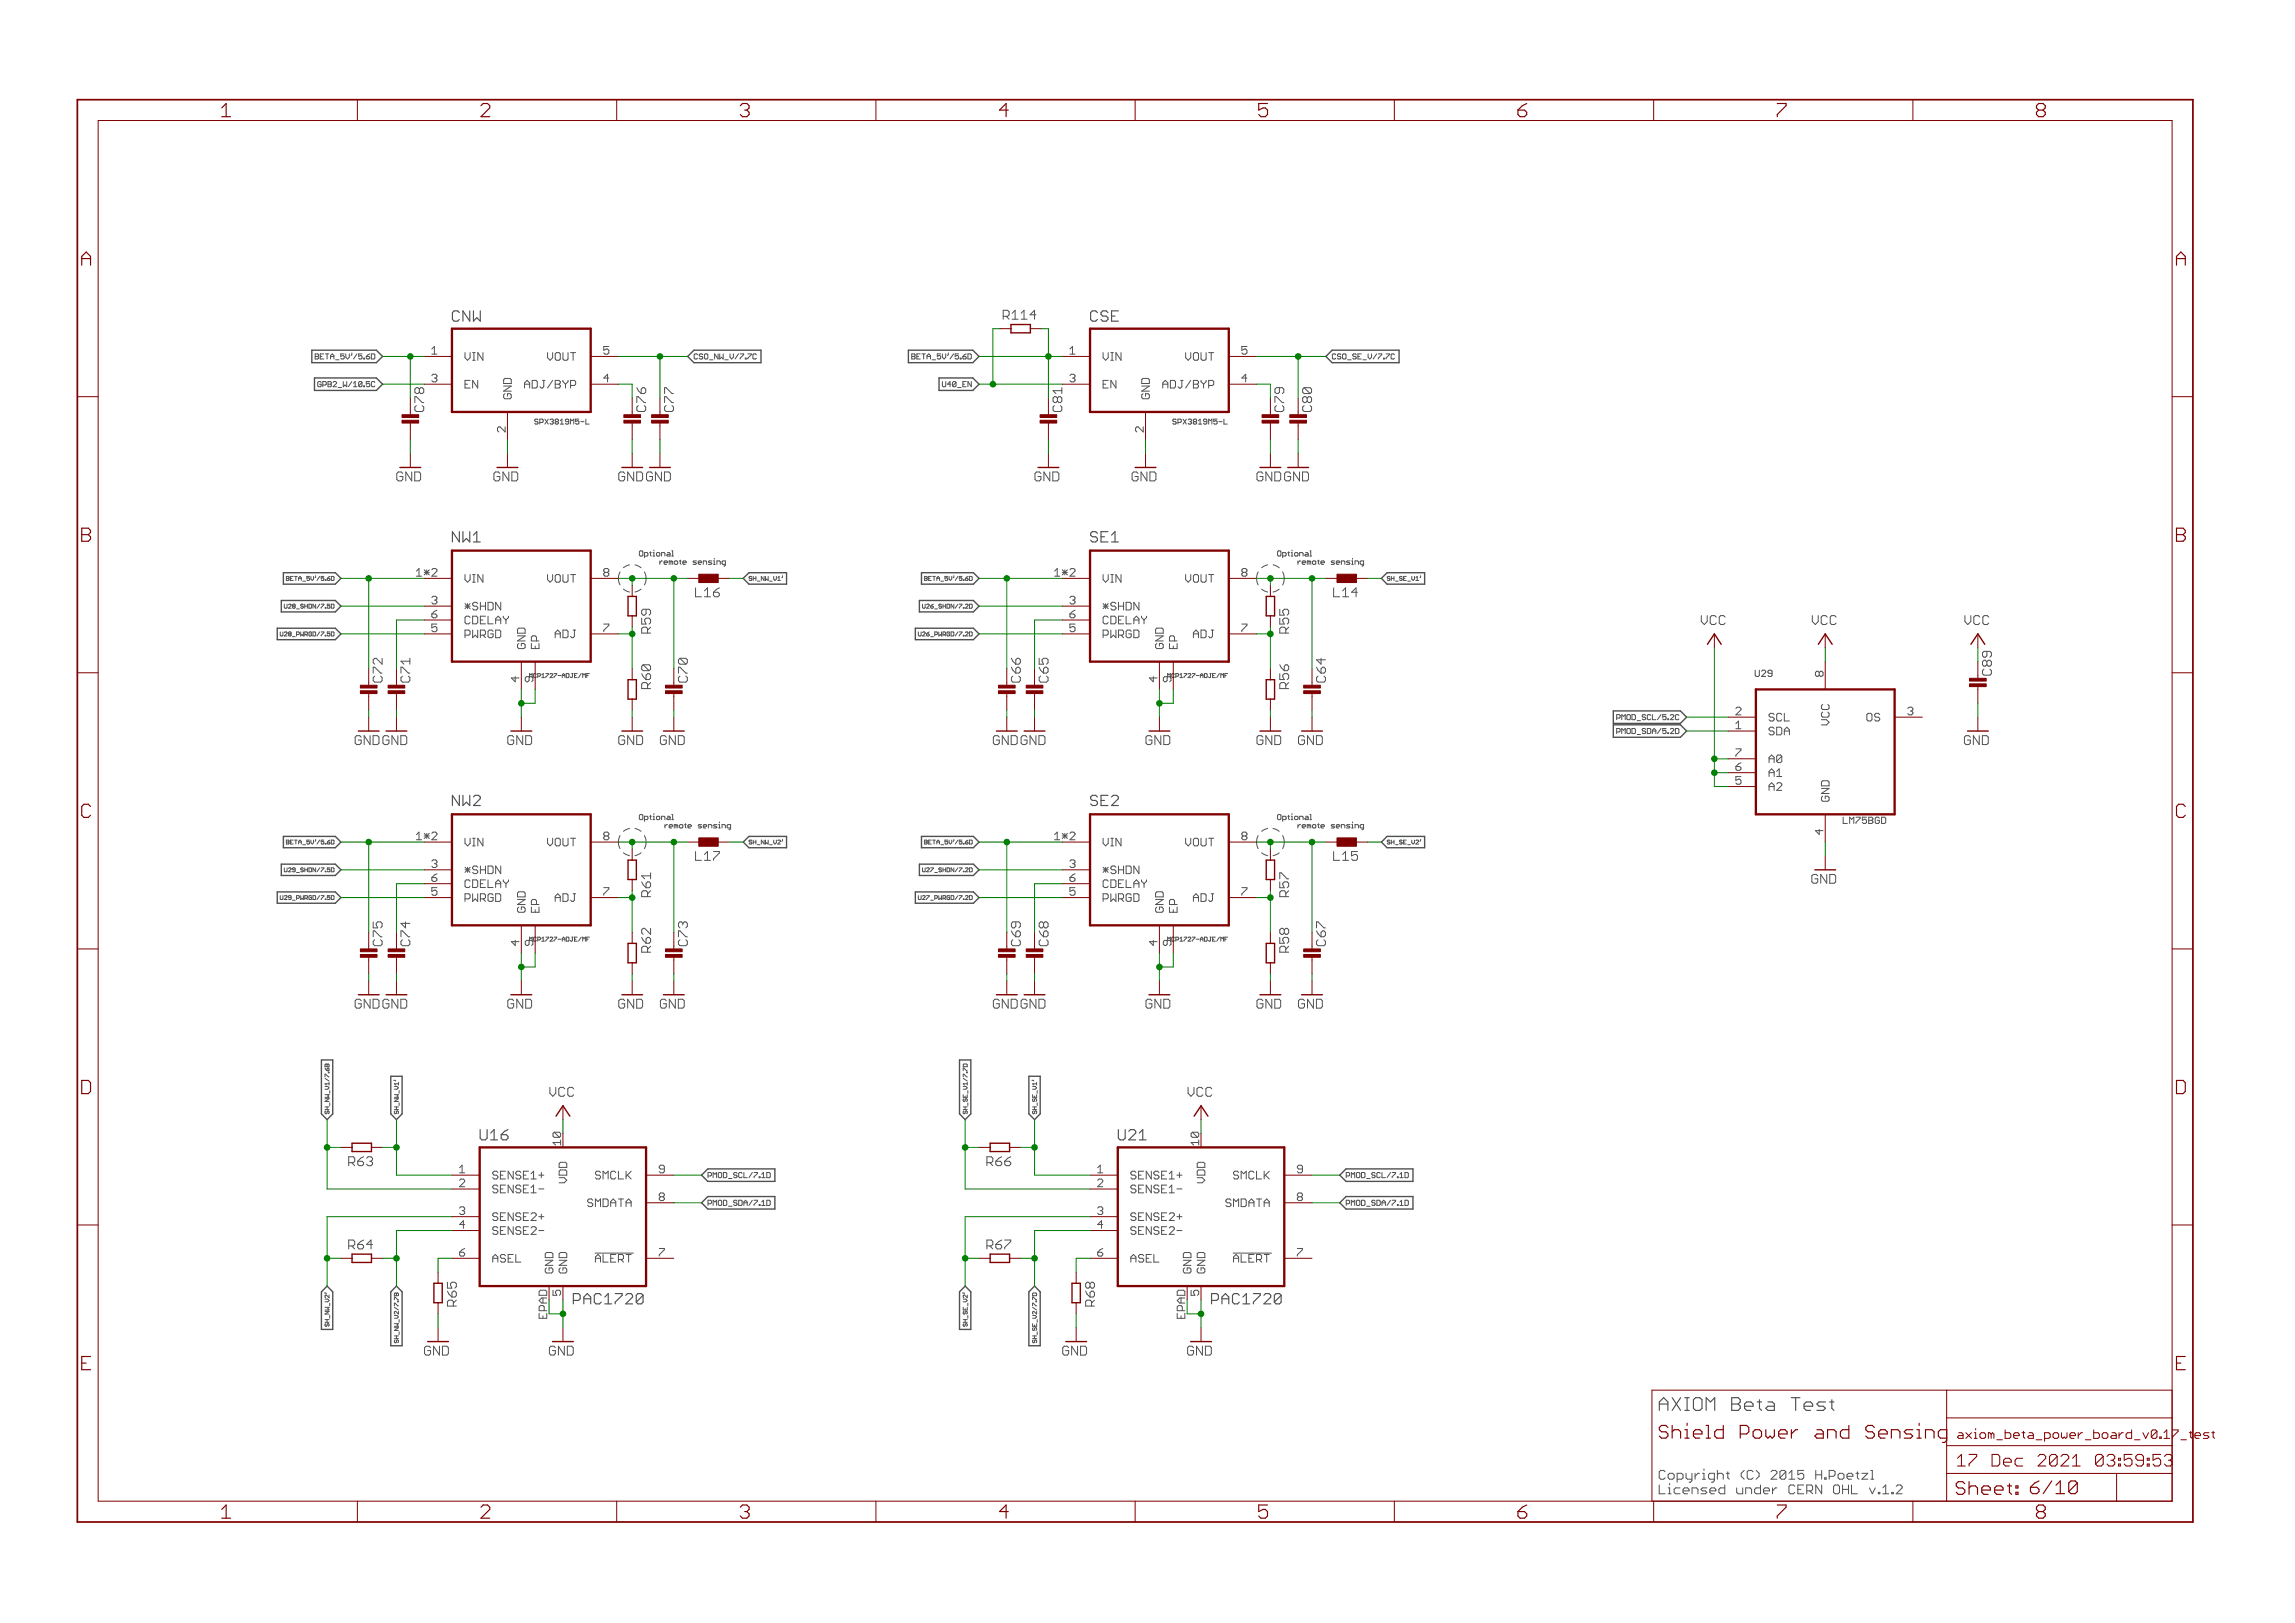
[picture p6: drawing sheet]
<svg xmlns="http://www.w3.org/2000/svg" width="420mm" height="297mm" viewBox="0 0 420 297" stroke-linecap="round" stroke-linejoin="round" font-family="sans-serif">
<defs><g id="words">
<g font-size="3.7" fill="#800000">
<text x="42" y="21.4">1</text>
<text x="89.5" y="21.4">2</text>
<text x="137" y="21.4">3</text>
<text x="184.4" y="21.4">4</text>
<text x="231.9" y="21.4">5</text>
<text x="279.3" y="21.4">6</text>
<text x="326.8" y="21.4">7</text>
<text x="374.3" y="21.4">8</text>
<text x="16.3" y="48.6">A</text>
<text x="399.8" y="48.6">A</text>
<text x="16.3" y="99.2">B</text>
<text x="399.8" y="99.2">B</text>
<text x="16.3" y="149.7">C</text>
<text x="399.8" y="149.7">C</text>
<text x="16.1" y="200.2">D</text>
<text x="399.6" y="200.2">D</text>
<text x="42" y="277.9">1</text>
<text x="89.5" y="277.9">2</text>
<text x="137" y="277.9">3</text>
<text x="184.4" y="277.9">4</text>
<text x="231.9" y="277.9">5</text>
<text x="279.3" y="277.9">6</text>
<text x="326.8" y="277.9">7</text>
<text x="374.3" y="277.9">8</text>
</g>
<text font-size="3.6" fill="#505050" x="305.2" y="258.2">AXIOM Beta Test</text>
<g font-size="3.6" fill="#800000">
<text x="305.2" y="263.3">Shield Power and Sensing</text>
<text x="359.5" y="273.6">Sheet: 6/10</text>
</g>
<g font-size="3.2" fill="#800000">
<text x="359.8" y="268.4">17 Dec 2021</text>
<text x="381.4" y="268.4">03:59:54</text>
</g>
<g font-size="2.9" fill="#505050">
<text x="84.2" y="58.9">CNW</text>
<text x="201.1" y="58.9">CSE</text>
<text x="84.2" y="99.3">NW1</text>
<text x="201.1" y="99.3">SE1</text>
<text x="84.2" y="147.5">NW2</text>
<text x="201.1" y="147.5">SE2</text>
<text x="89.3" y="208.7">U16</text>
<text x="206.1" y="208.7">U21</text>
<text x="106.5" y="238.7">PAC1720</text>
<text x="223.3" y="238.7">PAC1720</text>
</g>
<g font-size="2.5" fill="#505050">
<text x="185.1" y="58.5">R114</text>
<text x="79.2" y="75.4" transform="rotate(-90 79.2 75.4)">C78</text>
<text x="119.8" y="75.4" transform="rotate(-90 119.8 75.4)">C76</text>
<text x="124.9" y="75.4" transform="rotate(-90 124.9 75.4)">C77</text>
<text x="196" y="75.4" transform="rotate(-90 196 75.4)">C81</text>
<text x="236.6" y="75.4" transform="rotate(-90 236.6 75.4)">C79</text>
<text x="241.7" y="75.4" transform="rotate(-90 241.7 75.4)">C80</text>
<text x="74.1" y="88.1">GND</text>
<text x="91.9" y="88.1">GND</text>
<text x="190.9" y="88.1">GND</text>
<text x="208.7" y="88.1">GND</text>
<text x="128.9" y="109.3">L16</text>
<text x="245.8" y="109.3">L14</text>
<text x="120.7" y="115.9" transform="rotate(-90 120.7 115.9)">R59</text>
<text x="237.5" y="115.9" transform="rotate(-90 237.5 115.9)">R55</text>
<text x="312.8" y="114.4">VCC</text>
<text x="333.1" y="114.4">VCC</text>
<text x="361" y="114.4">VCC</text>
<text x="71.5" y="124.9" transform="rotate(-90 71.5 124.9)">C72</text>
<text x="76.6" y="124.9" transform="rotate(-90 76.6 124.9)">C71</text>
<text x="127.4" y="124.9" transform="rotate(-90 127.4 124.9)">C70</text>
<text x="188.4" y="124.9" transform="rotate(-90 188.4 124.9)">C66</text>
<text x="193.4" y="124.9" transform="rotate(-90 193.4 124.9)">C65</text>
<text x="244.2" y="124.9" transform="rotate(-90 244.2 124.9)">C64</text>
<text x="366.1" y="123.6" transform="rotate(-90 366.1 123.6)">C89</text>
<text x="120.7" y="126.1" transform="rotate(-90 120.7 126.1)">R60</text>
<text x="237.5" y="126.1" transform="rotate(-90 237.5 126.1)">R56</text>
<text x="94.4" y="136.3">GND</text>
<text x="114.7" y="136.3">GND</text>
<text x="122.3" y="136.3">GND</text>
<text x="211.2" y="136.3">GND</text>
<text x="231.5" y="136.3">GND</text>
<text x="239.2" y="136.3">GND</text>
<text x="361.1" y="136.3">GND</text>
<text x="128.9" y="157.5">L17</text>
<text x="245.8" y="157.5">L15</text>
<text x="333.1" y="161.7">GND</text>
<text x="120.7" y="164.2" transform="rotate(-90 120.7 164.2)">R61</text>
<text x="237.5" y="164.2" transform="rotate(-90 237.5 164.2)">R57</text>
<text x="71.5" y="173.2" transform="rotate(-90 71.5 173.2)">C75</text>
<text x="76.6" y="173.2" transform="rotate(-90 76.6 173.2)">C74</text>
<text x="127.4" y="173.2" transform="rotate(-90 127.4 173.2)">C73</text>
<text x="188.4" y="173.2" transform="rotate(-90 188.4 173.2)">C69</text>
<text x="193.4" y="173.2" transform="rotate(-90 193.4 173.2)">C68</text>
<text x="244.2" y="173.2" transform="rotate(-90 244.2 173.2)">C67</text>
<text x="120.7" y="174.3" transform="rotate(-90 120.7 174.3)">R62</text>
<text x="237.5" y="174.3" transform="rotate(-90 237.5 174.3)">R58</text>
<text x="94.4" y="184.6">GND</text>
<text x="114.7" y="184.6">GND</text>
<text x="122.3" y="184.6">GND</text>
<text x="211.2" y="184.6">GND</text>
<text x="231.5" y="184.6">GND</text>
<text x="239.2" y="184.6">GND</text>
<text x="102" y="200.7">VCC</text>
<text x="218.8" y="200.7">VCC</text>
<text x="65.3" y="213.4">R63</text>
<text x="182.1" y="213.4">R66</text>
<text x="65.3" y="228.7">R64</text>
<text x="182.1" y="228.7">R67</text>
<text x="85.1" y="239.1" transform="rotate(-90 85.1 239.1)">R65</text>
<text x="202" y="239.1" transform="rotate(-90 202 239.1)">R68</text>
<text x="79.2" y="248.1">GND</text>
<text x="102" y="248.1">GND</text>
<text x="196" y="248.1">GND</text>
<text x="218.8" y="248.1">GND</text>
<text x="305.2" y="270.8">Copyright (C) 2015 H.Poetzl</text>
<text x="305.2" y="273.5">Licensed under CERN OHL v.1.2</text>
</g>
<g font-size="2.5" fill="#800000">
<text x="114.7" y="88.1">GNDGND</text>
<text x="231.5" y="88.1">GNDGND</text>
<text x="66.5" y="136.3">GNDGND</text>
<text x="183.3" y="136.3">GNDGND</text>
<text x="66.5" y="184.6">GNDGND</text>
<text x="183.3" y="184.6">GNDGND</text>
</g>
<g font-size="2.3" fill="#800000">
<text x="359.8" y="263.3">axiom_beta_power_board_v0.17</text>
<text x="397.8" y="263.3">_test</text>
</g>
<g font-size="2.1" fill="#505050">
<text x="86.6" y="66">VIN</text>
<text x="101.3" y="66">VOUT</text>
<text x="203.4" y="66">VIN</text>
<text x="218.1" y="66">VOUT</text>
<text x="80.5" y="70">3</text>
<text x="86.6" y="71.1">EN</text>
<text x="98.8" y="71.1">ADJ/BYP</text>
<text x="197.4" y="70">3</text>
<text x="203.4" y="71.1">EN</text>
<text x="215.6" y="71.1">ADJ/BYP</text>
<text x="95.2" y="73.1" transform="rotate(-90 95.2 73.1)">GND</text>
<text x="212" y="73.1" transform="rotate(-90 212 73.1)">GND</text>
<text x="94" y="79.1" transform="rotate(-90 94 79.1)">2</text>
<text x="210.9" y="79.1" transform="rotate(-90 210.9 79.1)">2</text>
<text x="78.1" y="105.5">1*2</text>
<text x="86.6" y="106.6">VIN</text>
<text x="101.3" y="106.6">VOUT</text>
<text x="112" y="105.5">8</text>
<text x="194.9" y="105.5">1*2</text>
<text x="203.4" y="106.6">VIN</text>
<text x="218.1" y="106.6">VOUT</text>
<text x="228.8" y="105.5">8</text>
<text x="80.5" y="110.6">3</text>
<text x="80.5" y="113.1">6</text>
<text x="86.6" y="111.7">*SHDN</text>
<text x="197.4" y="110.6">3</text>
<text x="197.4" y="113.1">6</text>
<text x="203.4" y="111.7">*SHDN</text>
<text x="86.6" y="116.8">PWRGD</text>
<text x="86.6" y="114.2">CDELAY</text>
<text x="97.7" y="118.8" transform="rotate(-90 97.7 118.8)">GND</text>
<text x="100.2" y="118.8" transform="rotate(-90 100.2 118.8)">EP</text>
<text x="103.5" y="116.8">ADJ</text>
<text x="203.4" y="116.8">PWRGD</text>
<text x="203.4" y="114.2">CDELAY</text>
<text x="214.5" y="118.8" transform="rotate(-90 214.5 118.8)">GND</text>
<text x="217.1" y="118.8" transform="rotate(-90 217.1 118.8)">EP</text>
<text x="220.4" y="116.8">ADJ</text>
<text x="96.6" y="124.8" transform="rotate(-90 96.6 124.8)">4</text>
<text x="99.1" y="124.8" transform="rotate(-90 99.1 124.8)">9</text>
<text x="213.4" y="124.8" transform="rotate(-90 213.4 124.8)">4</text>
<text x="215.9" y="124.8" transform="rotate(-90 215.9 124.8)">9</text>
<text x="335.3" y="123.8" transform="rotate(-90 335.3 123.8)">8</text>
<text x="319.3" y="130.9">2</text>
<text x="350.7" y="130.9">3</text>
<text x="325.3" y="132">SCL</text>
<text x="325.3" y="134.6">SDA</text>
<text x="336.4" y="133" transform="rotate(-90 336.4 133)">VCC</text>
<text x="343" y="132">OS</text>
<text x="325.3" y="139.6">A0</text>
<text x="325.3" y="142.2">A1</text>
<text x="325.3" y="144.7">A2</text>
<text x="336.4" y="146.7" transform="rotate(-90 336.4 146.7)">GND</text>
<text x="78.1" y="153.8">1*2</text>
<text x="86.6" y="154.9">VIN</text>
<text x="101.3" y="154.9">VOUT</text>
<text x="112" y="153.8">8</text>
<text x="194.9" y="153.8">1*2</text>
<text x="203.4" y="154.9">VIN</text>
<text x="218.1" y="154.9">VOUT</text>
<text x="228.8" y="153.8">8</text>
<text x="335.3" y="152.7" transform="rotate(-90 335.3 152.7)">4</text>
<text x="86.6" y="160">*SHDN</text>
<text x="203.4" y="160">*SHDN</text>
<text x="86.6" y="165">PWRGD</text>
<text x="86.6" y="162.5">CDELAY</text>
<text x="97.7" y="167" transform="rotate(-90 97.7 167)">GND</text>
<text x="100.2" y="167" transform="rotate(-90 100.2 167)">EP</text>
<text x="103.5" y="165">ADJ</text>
<text x="203.4" y="165">PWRGD</text>
<text x="203.4" y="162.5">CDELAY</text>
<text x="214.5" y="167" transform="rotate(-90 214.5 167)">GND</text>
<text x="217.1" y="167" transform="rotate(-90 217.1 167)">EP</text>
<text x="220.4" y="165">ADJ</text>
<text x="96.6" y="173" transform="rotate(-90 96.6 173)">4</text>
<text x="99.1" y="173" transform="rotate(-90 99.1 173)">9</text>
<text x="213.4" y="173" transform="rotate(-90 213.4 173)">4</text>
<text x="215.9" y="173" transform="rotate(-90 215.9 173)">9</text>
<text x="91.7" y="215.8">SENSE1+</text>
<text x="110.2" y="215.8">SMCLK</text>
<text x="208.5" y="215.8">SENSE1+</text>
<text x="227" y="215.8">SMCLK</text>
<text x="91.7" y="218.4">SENSE1-</text>
<text x="105.3" y="217.1" transform="rotate(-90 105.3 217.1)">VDD</text>
<text x="108.4" y="220.9">SMDATA</text>
<text x="208.5" y="218.4">SENSE1-</text>
<text x="222.1" y="217.1" transform="rotate(-90 222.1 217.1)">VDD</text>
<text x="225.2" y="220.9">SMDATA</text>
<text x="91.7" y="223.4">SENSE2+</text>
<text x="91.7" y="226">SENSE2-</text>
<text x="208.5" y="223.4">SENSE2+</text>
<text x="208.5" y="226">SENSE2-</text>
<text x="85.6" y="229.9">6</text>
<text x="91.7" y="231.1">ASEL</text>
<text x="102.8" y="233" transform="rotate(-90 102.8 233)">GND</text>
<text x="105.3" y="233" transform="rotate(-90 105.3 233)">GND</text>
<text x="110.7" y="231.1">ALERT</text>
<text x="122.1" y="229.9">7</text>
<text x="202.5" y="229.9">6</text>
<text x="208.5" y="231.1">ASEL</text>
<text x="219.6" y="233" transform="rotate(-90 219.6 233)">GND</text>
<text x="222.1" y="233" transform="rotate(-90 222.1 233)">GND</text>
<text x="227.5" y="231.1">ALERT</text>
<text x="239" y="229.9">7</text>
<text x="104.2" y="237.1" transform="rotate(-90 104.2 237.1)">5</text>
<text x="221" y="237.1" transform="rotate(-90 221 237.1)">5</text>
<text x="101.7" y="241.5" transform="rotate(-90 101.7 241.5)">E</text>
<text x="218.5" y="241.5" transform="rotate(-90 218.5 241.5)">E</text>
</g>
<g font-size="2.1" fill="#800000">
<text x="104.2" y="209.6" transform="rotate(-90 104.2 209.6)">10</text>
<text x="221" y="209.6" transform="rotate(-90 221 209.6)">10</text>
</g>
<g font-size="2.1" fill="#008000">
<text x="101.7" y="240.1" transform="rotate(-90 101.7 240.1)">PAD</text>
<text x="218.5" y="240.1" transform="rotate(-90 218.5 240.1)">PAD</text>
</g>
<g font-size="1.8" fill="#505050">
<text x="322.8" y="123.9">U29</text>
<text x="338.3" y="150.8">LM75BGD</text>
</g>
<g font-size="1.4" fill="#505050">
<text x="59.9" y="65.7">BETA_5V'/5.6D</text>
<text x="128.6" y="65.7">CSO_NW_V/7.7C</text>
<text x="169.1" y="65.7">BETA_5V'/5.6D</text>
<text x="245.4" y="65.7">CSO_SE_V/7.7C</text>
<text x="59.8" y="70.8">GPB2_W/10.5C</text>
<text x="174.1" y="70.8">U40_EN</text>
<text x="99.8" y="77.7">SPX3819M5-L</text>
<text x="216.7" y="77.7">SPX3819M5-L</text>
<text x="118.5" y="101.8">Optional</text>
<text x="235.3" y="101.8">Optional</text>
<text x="120.3" y="103.3">remote sensing</text>
<text x="237.1" y="103.3">remote sensing</text>
<text x="297.7" y="131.8">PMOD_SCL/5.2C</text>
<text x="297.3" y="134.3">PMOD_SDA/5.2D</text>
<text x="118.5" y="150.1">Optional</text>
<text x="120.7" y="151.6">remote sensing</text>
<text x="235.3" y="150.1">Optional</text>
<text x="237.1" y="151.6">remote sensing</text>
<text x="131.1" y="215.6">PMOD_SCL/7.1D</text>
<text x="247.9" y="215.6">PMOD_SCL/7.1D</text>
<text x="131.1" y="220.7">PMOD_SDA/7.1D</text>
<text x="247.9" y="220.7">PMOD_SDA/7.1D</text>
</g>
<g font-size="1.1" fill="#505050">
<text x="54.4" y="106.3">BETA_5V'/5.6D</text>
<text x="138.6" y="106.3">SH_NW_V</text>
<text x="171.3" y="106.3">BETA_5V'/5.6D</text>
<text x="255.4" y="106.3">SH_SE_V1</text>
<text x="53.6" y="111.3">U28_SHDN/7.5D</text>
<text x="170.5" y="111.3">U26_SHDN/7.2D</text>
<text x="52.5" y="116.4">U28_PWRGD/7.5D</text>
<text x="169.4" y="116.4">U26_PWRGD/7.2D</text>
<text x="99.1" y="124">MCP1727-ADJE/MF</text>
<text x="215.9" y="124">MCP1727-ADJE/MF</text>
<text x="54.4" y="154.5">BETA_5V'/5.6D</text>
<text x="138.6" y="154.5">SH_NW_V</text>
<text x="171.3" y="154.5">BETA_5V'/5.6D</text>
<text x="255.4" y="154.5">SH_SE_V2</text>
<text x="53.6" y="159.6">U29_SHDN/7.5D</text>
<text x="170.5" y="159.6">U27_SHDN/7.2D</text>
<text x="52.5" y="164.7">U29_PWRGD/7.5D</text>
<text x="169.4" y="164.7">U27_PWRGD/7.2D</text>
<text x="99.1" y="172.3">MCP1727-ADJE/MF</text>
<text x="215.9" y="172.3">MCP1727-ADJE/MF</text>
</g>
</g></defs>
<g fill="none" stroke="#505050" stroke-width=".18">
<path d="M184.2 57.9l.5 .5M184.7 57.1l-.2-.3h-.8v1.6M184.7 57.6l-.2 .3h-.8M57.7 64.8h.5l.1 .1-.1 .3 .1 .4-.1 .1h-.5zM57.7 65.2h.5M58.6 65.2h.3M58.8 70l-.1-.2h-.4l-.1 .2v.6l.1 .2h.4l.1-.2v-.3h-.3M59.1 70.5h.5M59.3 64.8h-.7v.9h.7M59.6 69.8h-.5v1M75.9 73.7v-1.1h.3l1.1 1.1M76.2 74.2l-.3 .3v.5l.3 .3h1.1"/>
<path d="M76.5 71h-.3l-.3 .2v.6l.3 .2h.3M79.1 63.9l.4-.5v1.4M79.1 64.8h.9M79.1 68.7l.2-.2h.5l.2 .2M79.1 69.7l.2 .2M79.5 69.2h.3M79.8 69.2l.2 .2M80 69l-.2 .2M80 69.7l-.2 .2M85.1 64.5v1l.5 .4 .5-.4M85.1 70.3h.5M86.1 69.6h-1v1.4h1"/>
<path d="M91.3 79.1l-.2-.3v-.4l.2-.3h.2l1 1M92.2 70.7h1.4l-1.4 .9h1.4M92.4 72.1l-.2 .2v.4l.2 .3h1M93.4 69.3h-1l-.2 .2v.7h1.4M96 70.3h1M96 71v-.9l.5-.5 .5 .5v.9M98.1 69.6h-.7v1.4h.7M98.5 76.9l-.5-.2-.1 .3 .1 .2h.3l.2 .3-.2 .1h-.3l-.1-.1M99.4 76.9l-.1-.2h-.5v.9M99.4 77.2l-.1 .1h-.5M100.2 64.5v1l.5 .4M111.5 63.4h-1v.7l.7-.2 .3 .2v.5l-.3 .2h-.4l-.3-.2"/>
<path d="M111.5 69.2h-1l.7-.7v1.4M116.6 73.7v-1.1h.3l1 1.1M116.6 71l.3 .5 .5 .5M116.9 74.2l-.3 .3v.5l.3 .3h1M121.7 73.7v-1.1h.2l1.1 1.1M121.7 72v-1h.2l1.1 1M121.9 74.2l-.2 .3v.5l.2 .3h1.1M127.7 64.9l-.1-.1-.5 .1v.7l.2 .1 .4-.1M128 65.6l.2 .1M128.2 64.8l-.2 .1 .2 .3M166.9 64.8h.5l.1 .1-.1 .3 .1 .4-.1 .1h-.5zM166.9 65.2h.5"/>
<path d="M167.9 65.2h.3M168.5 64.8h-.6v.9h.6M172.5 69.8v.8l.2 .2h.3l.1-.2v-.8M173.9 69.8l-.4 .5h.6M193 74.2l-.2 .3v.5l.2 .3h1.1M193.3 72.6h-.3l-.2 .3v.5l.2 .3h.3M194.4 71.5h-1.6l.5 .5M195.9 64.8h.9M195.9 68.7l.2-.2h.5l.2 .2M195.9 63.9l.4-.5v1.4M195.9 69.7l.2 .2M196.3 69.2h.3"/>
<path d="M196.6 69.2l.2 .2M196.8 69l-.2 .2M196.8 69.7l-.2 .2M202 70.3h.4M202 64.5v1l.4 .4 .5-.4M202.9 69.6h-.9v1.4h.9M208.1 79.1l-.2-.3v-.4l.2-.3h.3l.9 1M209 70.7h1.4l-1.4 .9h1.4M209.3 72.1l-.3 .2v.4l.3 .3h.9M210.2 69.3h-.9l-.3 .2v.7h1.4M212.9 70.3h.9M212.9 71v-.9l.4-.5 .5 .5v.9"/>
<path d="M215 69.6h-.7v1.4h.7M215.3 76.9l-.1-.2h-.3l-.2 .3 .2 .2h.3l.1 .3-.1 .1h-.3l-.2-.1M216.3 76.9l-.2-.2h-.5v.9M216.3 77.2l-.2 .1h-.5M217.1 64.5v1l.4 .4M228.3 63.4h-.9v.7l.6-.2 .3 .2v.5l-.3 .2h-.4l-.2-.2M228.3 69.2h-.9l.6-.7v1.4M233.4 73.7v-1.1h.3l1.1 1.1M233.7 74.2l-.3 .3v.5l.3 .3h1.1M234.8 71h-1.1l-.3 .2v.6l.3 .2h.3M238.5 71.2l.3-.2 1 1h-1l-.3-.2zM238.8 74.2l-.3 .3v.5l.3 .3h1"/>
<path d="M238.8 71h1M239 72.6h-.2l-.3 .3v.5l.3 .3h.2M244.5 64.9l-.1-.1h-.3l-.2 .1v.7l.2 .1h.3l.1-.1M244.9 65.6l.1 .1M245 64.8l-.1 .1 .1 .3M73.2 87.2h.5M73.5 86.4h-.6l-.3 .3v1l.3 .3h.6M91 87.2h.5M91.2 86.4h-.5l-.3 .3v1l.3 .3h.5M113.8 87.2h.6M114.1 86.4h-.5l-.3 .3v1l.3 .3h.5M190 87.2h.6"/>
<path d="M190.3 86.4h-.5l-.3 .3v1l.3 .3h.5M207.8 87.2h.5M208.1 86.4h-.6l-.2 .3v1l.2 .3h.6M230.7 87.2h.5M230.9 86.4h-.5l-.3 .3v1l.3 .3h.5M51.3 115.7v.6l.1 .1 .4-.1v-.6M52 110.6v.6l.2 .1 .4-.1v-.6M52.4 105.5h.4l.1 .1-.1 .6h-.4zM52.4 105.9h.4M52.4 115.7l-.4 .1M52.6 115.9l-.6 .5h.6M52.8 110.7l.1-.1 .4 .1-.5 .6h.5"/>
<path d="M53.2 105.9h.2M53.7 105.5h-.5v.7h.5M53.9 105.5h.5M76.2 104.5l.5-.4v1.4M76.2 105.5h1M79.1 109.4l.2-.3h.5l.2 .3M79.1 110.3l.2 .2h.5l.2-.2M79.1 112.4v.4l.2 .3h.5l.2-.3M79.1 112.4h.7l.2 .2M79.5 109.8h.3M79.8 109.8l.2 .3M80 109.6l-.2 .2"/>
<path d="M80 114.2h-.9v.7l.4-.2h.3l.2 .2v.5l-.2 .2h-.5l-.2-.2M80 111.7l-.5 .2-.4 .5M85.1 105.2v.9l.5 .5 .5-.5M85.1 110.5l1 .9M85.1 110.9h1M85.6 110.5v.9M86.1 113l-.3-.2h-.4l-.3 .2v.9l.3 .3h.4l.3-.3M86.1 115.5l-.3-.2h-.7v1.4M86.1 110.5l-1 .9M86.1 116l-.3 .2h-.7M94.7 116.4h1.4l-1.4 .9h1.4M94.7 115.9h1.4"/>
<path d="M95 117.8l-.3 .2v.5l.3 .2h.9M95 115h.9M97.3 118.7h1.4M97.3 117.3h1.4M100.2 105.2v.9l.5 .5M101.6 116.7v-.9l.5-.5 .5 .5v.9M101.6 116h1M110.5 114.2h1v.2l-1 1v.2M110.8 104.8l-.3 .2v.2l.3 .3h.4l.3-.3M110.8 104.8h.4M111.2 104.8l.3 .2M111.5 104.3l-.3-.2h-.4l-.3 .2v.2l.3 .3"/>
<path d="M111.5 104.5l-.3 .3M113.2 105.9l.3 1.2M114.1 107.8l1.2 .6M115.3 103.4l-1.2 .5M116.2 103.4l1.2 .5M117.2 100.8h.3l.2 .2v.6l-.2 .2h-.3l-.1-.2v-.6zM117.4 107.8l-1.2 .6M117.5 113.1v1.1h.8M118 104.7a2.56 2.56 0 0 1 0 2.4M118 101.8h.5M118.3 114.8h-.5l-.3 .2v.9h1.6M118.5 101.1h-.5v1"/>
<path d="M118.8 111.5h-1l-.3 .3v.5l.3 .3h.2M127.3 107.6v1.6h1.1M131.3 102.7h.4l.2 .1v.5M132.8 103.3h-.5l-.1-.2v-.3l.1-.1h.5v.7l-.3 .2M137.6 105.6l-.3-.1-.2 .2 .4 .2 .1 .2-.1 .1-.4-.1M137.9 105.9h.5M137.9 105.5v.7M168.1 115.7v.6l.2 .1 .3-.1v-.6M168.9 110.6v.6l.1 .1 .4-.1v-.6M169.2 115.7l-.3 .1M169.3 105.5l.5 .1-.2 .3 .2 .2-.2 .1h-.3zM169.3 105.9h.3"/>
<path d="M169.4 115.9l-.5 .5h.5M169.6 110.7l.2-.1 .3 .1-.5 .6h.5M170 105.9h.2M170.5 105.5h-.5v.7h.5M170.8 105.5h.4M193.1 105.5h.9M193.1 104.5l.4-.4v1.4M195.9 109.4l.2-.3h.5l.2 .3M195.9 110.3l.2 .2h.5l.2-.2M195.9 112.4v.4l.2 .3h.5l.2-.3M195.9 112.4h.7l.2 .2M196.3 109.8h.3"/>
<path d="M196.6 109.8l.2 .3M196.8 114.2h-.9v.7l.4-.2h.3l.2 .2v.5l-.2 .2h-.5l-.2-.2M196.8 109.6l-.2 .2M196.8 111.7l-.5 .2-.4 .5M202 105.2v.9l.4 .5 .5-.5M202 110.9h.9M202 110.5l.9 .9M202.4 110.5v.9M202.9 113l-.3-.2h-.4l-.2 .2v.9l.2 .3h.4l.3-.3M202.9 115.5l-.3-.2h-.6v1.4M202.9 116l-.3 .2h-.6M202.9 110.5l-.9 .9"/>
<path d="M211.6 116.4h1.4l-1.4 .9h1.4M211.6 115.9h1.4M211.8 117.8l-.2 .2v.5l.2 .2h.9M211.8 115h.9M214.1 118.7h1.4M214.1 117.3h1.4M217.1 105.2v.9l.4 .5M218.5 116h.9M218.5 116.7v-.9l.4-.5 .5 .5v.9M227.4 114.2h.9v.2l-.9 1v.2M227.6 104.8l-.2 .2v.2l.2 .3h.4l.3-.3M227.6 104.8h.4"/>
<path d="M228 104.8l.3 .2M228.3 104.3l-.3-.2h-.4l-.2 .2v.2l.2 .3M228.3 104.5l-.3 .3M230 105.9l.3 1.2M231 107.8l1.1 .6M232.1 103.4l-1.1 .5M233.1 103.4l1.1 .5M234 100.8h.4l.1 .2v.6l-.1 .2h-.4l-.1-.2v-.6zM234.2 107.8l-1.1 .6M234.3 113.1v1.1h.8M234.3 111.5v1.1h.8M234.8 104.7l.3 1.2-.3 1.2"/>
<path d="M234.8 101.8h.5M235.1 114.8h-.5l-.3 .2v.9h1.6M235.3 101.1h-.5v1M244.2 107.6v1.6h1.1M248.1 102.7h.4l.2 .1v.5M249.6 103.3h-.4l-.2-.2v-.3l.2-.1h.4v.7l-.3 .2M254.5 105.6l-.2-.1-.3 .1 .1 .3 .4 .1-.2 .2-.3-.1M254.7 105.9h.5M254.7 105.5v.7M311.5 112.7v1l.5 .6M331.8 112.7v1l.5 .6M359.7 112.7v1l.6 .6"/>
<path d="M364.3 119.2h-1.1l-.3 .3v.5l.3 .3h.3M65.6 135.4h.5M65.8 134.6h-.5l-.3 .3v1.1l.3 .3h.5M68.3 123.2v-1.1h.3l1.1 1.1M68.6 123.7l-.3 .3v.6l.3 .2h1.1M68.9 120.5h-.3l-.3 .3v.5l.3 .3M73.4 123.2v-1.1h.3l1.1 1.1M73.7 123.7l-.3 .3v.6l.3 .2h1.1M75 121h-1.6l.6 .6M93.5 135.4h.5M93.8 134.6h-.6l-.2 .3v1.1l.2 .3h.6M95 124.1h-1.4l.7 .7"/>
<path d="M113.8 135.4h.6M114.1 134.6h-.5l-.3 .3v1.1l.3 .3h.5M117.5 121.9l.3-.2 1 1h-1l-.3-.2zM117.5 123.3l.3 .5 .5 .6M117.8 121.7h1M118.3 124.9h-.5l-.3 .3v.8h1.6M120.9 136l.3 .3h.5M121.5 135.4h.5M121.7 134.6h-.5l-.3 .3M124.2 120.8l.3-.3 1.1 1.1h-1.1l-.3-.3zM124.2 123.2v-1.1h.3l1.1 1.1M124.5 123.7l-.3 .3v.6l.3 .2h1.1"/>
<path d="M124.5 120.5h1.1M182.4 135.4h.5M182.7 134.6h-.6l-.2 .3v1.1l.2 .3h.6M185.2 122.1l.2 .6 .6 .5M185.2 120.5l.2 .5 .6 .6M185.4 123.7l-.2 .3v.6l.2 .2h1.1M190.2 120.5v1.1h.9M190.2 122.1l.3 .6 .6 .5M190.5 123.7l-.3 .3v.6l.3 .2h1.1M210.3 135.4h.6M210.6 134.6h-.5l-.3 .3v1.1l.3 .3h.5M211.8 124.1h-1.4l.7 .7"/>
<path d="M230.7 135.4h.5M230.9 134.6h-.5l-.3 .3v1.1l.3 .3h.5M234.3 123.3v1.1h.8M234.3 121.7l.3 .5 .5 .5M235.1 124.9h-.5l-.3 .3v.8h1.6M237.7 136l.3 .3h.5M238.3 135.4h.5M238.5 134.6h-.5l-.3 .3M241 122.1l.3 .6 .6 .5M241.3 123.7l-.3 .3v.6l.3 .2h1.1M242.7 120.8h-1.7l.9 .8M296 131.4h.4l.2-.1v-.4l-.2-.1h-.4v.9"/>
<path d="M296 134h.4l.2-.2v-.3l-.2-.2h-.4v1M297.2 133.6l-.3-.3v1M297.5 130.8l-.3 .3-.3-.3v.9M317.8 137.1h.9v.2l-.9 .9v.3M317.8 129.7l.2-.3h.5l.2 .3M317.8 132.4l.5-.4v1.4M317.8 133.4h.9M318.7 139.6l-.4 .2-.5 .5M318.7 129.9l-.9 .9h.9M321.3 122.7v.9l.2 .2h.4l.2-.2v-.9M323.9 138.9h.9M323.9 131.7l.2 .3h.5l.2-.3"/>
<path d="M323.9 134.3l.2 .2h.5l.2-.2M324.8 130.8l-.2-.2h-.5l-.2 .2v.2l.2 .3h.5l.2 .2M324.8 133.3l-.2-.2h-.5l-.2 .2v.3l.2 .2h.5l.2 .2M324.8 138.6l-.5-.4-.4 .4v1M333.1 123.1l-.3-.2h-.2l-.2 .2v.4l.2 .3h.2l.3-.3M333.5 132.7h.9M333.5 131.7h.9M333.7 130.3l-.2 .3v.4l.2 .3h.9M333.7 128.9l-.2 .3v.4l.2 .3h.9M342.5 130.6h-.5l-.2 .2v.9l.2 .3h.5M349.3 130.6l.2 .2h.5l.2-.2M349.3 129.7l.2-.3h.5l.2 .3"/>
<path d="M349.7 130.1h.3M350 130.1l.2 .3M350.2 129.9l-.2 .2M360.2 135.4h.5M360.4 134.6h-.5l-.3 .3v1.1l.3 .3h.5M363.2 122.5l-.3 .2v.6l.3 .3h1.1M363.5 120.8h-.3l-.3 .3v.6l.3 .2h.3M52 158.8v.6l.2 .2 .4-.2v-.6M52.4 153.8l.5 .1-.1 .6h-.4zM52.4 154.1h.4M52.8 158.9l.1-.1 .4 .1-.5 .7h.5M53.2 154.1h.2"/>
<path d="M53.7 153.8h-.5v.7h.5M53.9 153.8h.5M76.2 152.8l.5-.5v1.4M76.2 153.7h1M79.1 157.6l.2-.2h.5l.2 .2v.2l-.2 .3M79.5 158.1h.3M79.8 158.1l.2 .2v.2l-.2 .3h-.5l-.2-.3M80 159.9l-.5 .2-.4 .5M85.1 153.4v.9l.5 .5 .5-.5M85.1 158.7l1 1M85.1 159.2h1M85.6 158.7v1"/>
<path d="M86.1 158.7l-1 1M100.2 153.4v.9l.5 .5M110.8 153l-.3 .2v.3l.3 .2h.4l.3-.2M110.8 153h.4M111.2 153l.3 .2M111.5 152.5l-.3-.2h-.4l-.3 .2v.3l.3 .2M111.5 152.8l-.3 .2M113.2 154.1l.3 1.2M114.1 156.1l1.2 .5M115.3 151.6l-1.2 .5M116.2 151.6l1.2 .5M117.1 149.2l.1-.1h.3l.2 .1v.7l-.2 .1h-.3l-.1-.1z"/>
<path d="M117.4 156.1l-1.2 .5M118 152.9a2.56 2.56 0 0 1 0 2.4M118 150h.5M118.5 149.4h-.5v.9M127.3 155.9v1.6h1.1M132.2 151.5v-.6h.5l.1 .2v.4M133.8 151.5h-.5l-.2-.1v-.3l.2-.2h.5v.8l-.4 .1M137.6 153.9l-.1-.1-.4 .1 .2 .2 .3 .1-.1 .3-.4-.1M137.9 154.1h.5M137.9 153.8v.7M168.9 158.8v.6l.1 .2 .4-.2v-.6M169.3 153.8l.5 .1-.2 .2 .2 .3-.2 .1h-.3z"/>
<path d="M169.3 154.1h.3M169.6 158.9l.2-.1 .3 .1-.5 .7h.5M170 154.1h.2M170.5 153.8h-.5v.7h.5M170.8 153.8h.4M193.1 153.7h.9M193.1 152.8l.4-.5v1.4M195.9 157.6l.2-.2h.5l.2 .2v.2l-.2 .3M196.3 158.1h.3M196.6 158.1l.2 .2v.2l-.2 .3h-.5l-.2-.3M196.8 159.9l-.5 .2-.4 .5M202 153.4v.9l.4 .5 .5-.5"/>
<path d="M202 159.2h.9M202 158.7l.9 1M202.4 158.7v1M202.9 158.7l-.9 1M217.1 153.4v.9l.4 .5M227.6 153l-.2 .2v.3l.2 .2h.4l.3-.2M227.6 153h.4M228 153l.3 .2M228.3 152.5l-.3-.2h-.4l-.2 .2v.3l.2 .2M228.3 152.8l-.3 .2M230 154.1l.3 1.2M231 156.1l1.1 .5"/>
<path d="M232.1 151.6l-1.1 .5M233.1 151.6l1.1 .5M234 149.1h.4l.1 .1v.7l-.1 .1h-.4l-.1-.1v-.7zM234.2 156.1l-1.1 .5M234.8 152.9l.3 1.2-.3 1.2M234.8 150h.5M235.3 149.4h-.5v.9M244.2 155.9v1.6h1.1M248.1 150.9h.4l.2 .2v.4M249.6 151.5h-.4l-.2-.1v-.3l.2-.2h.4v.8l-.3 .1M254.5 153.9l-.2-.1-.3 .1 .1 .2 .4 .1-.2 .3-.3-.1M254.7 154.1h.5"/>
<path d="M254.7 153.8v.7M317.8 140.3h.7l.2 .2v.3l-.2 .2h-.5l-.2-.2zM318.7 142.1h-.9v.7l.5-.2h.2l.2 .2v.5l-.2 .2h-.5l-.2-.2M323.9 141.4h.9M323.9 144h.9M324.8 141.2l-.5-.5-.4 .5v.9M324.8 143.7l-.5-.4-.4 .4v1M333.5 144.3h1.4l-1.4 .9h1.4M333.7 145.7l-.2 .2v.5l.2 .2h.9M333.8 152h-1.4l.7 .7M334.6 142.9h-.9l-.2 .2v.7h1.4M337.4 149.6v1.1h.8"/>
<path d="M51.3 163.9v.6l.1 .1 .4-.1v-.6M52.4 163.9l-.4 .1M52.6 164.1l-.6 .5h.6M68.3 168.7v1.1h.9M68.3 171.4v-1h.3l1.1 1M68.6 172l-.3 .3v.5l.3 .3h1.1M73.4 171.4v-1h.3l1.1 1M73.7 172l-.3 .3v.5l.3 .3h1.1M75 169h-1.6l.8 .8M79.1 160.6h.7l.2 .2v.3l-.2 .2h-.5l-.2-.2zM80 162.5h-.9v.7l.4-.3h.3l.2 .3v.4l-.2 .3h-.5l-.2-.3M86.1 161.3l-.3-.3h-.4l-.3 .3v.9l.3 .2h.4l.3-.2"/>
<path d="M86.1 163.8l-.3-.2h-.7v1.4M86.1 164.3l-.3 .2h-.7M94.7 164.6h1.4l-1.4 .9h1.4M94.7 164.1h1.4M95 166l-.3 .3v.4l.3 .3h.9M95 163.2h.9M95 172.3h-1.4l.7 .7M97.3 167h1.4M97.3 165.5h1.4M101.6 165v-1l.5-.4 .5 .4v1M101.6 164.3h1M110.5 162.5h1v.2l-1 .9v.3"/>
<path d="M117.5 161.4l.3 .5 .5 .6M117.5 171.6l.3 .5 .5 .5M118 169.9h-.2l-.3 .3v.5l.3 .3M118.3 163h-.5l-.3 .3v.8h1.6M118.3 173.2h-.5l-.3 .3v.8h1.6M119.1 160.3h-1.6l.5 .5M124.2 171.4v-1h.3l1.1 1M124.5 172l-.3 .3v.5l.3 .3h1.1M124.8 168.7h-.3l-.3 .3v.5l.3 .3M168.1 163.9v.6l.2 .1 .3-.1v-.6M169.2 163.9l-.3 .1M169.4 164.1l-.5 .5h.5"/>
<path d="M185.2 170.4l.2 .5 .6 .5M185.4 172l-.2 .3v.5l.2 .3h1.1M186.5 168.7h-1.1l-.2 .3v.5l.2 .3h.3M190.2 170.4l.3 .5 .6 .5M190.5 172l-.3 .3v.5l.3 .3h1.1M190.8 168.7h-.3l-.3 .3v.5l.3 .3h.3M195.9 160.6h.7l.2 .2v.3l-.2 .2h-.5l-.2-.2zM196.8 162.5h-.9v.7l.4-.3h.3l.2 .3v.4l-.2 .3h-.5l-.2-.3M202.9 161.3l-.3-.3h-.4l-.2 .3v.9l.2 .2h.4l.3-.2M202.9 163.8l-.3-.2h-.6v1.4M202.9 164.3l-.3 .2h-.6M211.6 164.6h1.4l-1.4 .9h1.4"/>
<path d="M211.6 164.1h1.4M211.8 166l-.2 .3v.4l.2 .3h.9M211.8 163.2h.9M211.8 172.3h-1.4l.7 .7M214.1 167h1.4M214.1 165.5h1.4M218.5 164.3h.9M218.5 165v-1l.4-.4 .5 .4v1M227.4 162.5h.9v.2l-.9 .9v.3M234.3 160.8v-1.1h.3l1 1.1M234.3 161.4v1.1h.8M234.3 171.6v1h.8"/>
<path d="M234.8 169.9h-.2l-.3 .3v.5l.3 .3h.2M235.1 163h-.5l-.3 .3v.8h1.6M235.1 173.2h-.5l-.3 .3v.8h1.6M241 169.8v-1.1h.3l1.1 1.1M241 170.4l.3 .5 .6 .5M241.3 172l-.3 .3v.5l.3 .3h1.1M332.3 160.8h.5M332.5 160h-.5l-.3 .3v1.1l.3 .2h.5M59.5 194.9l.1-.2 .3 .2 .2-.2 .1 .5h-.7zM59.5 197.1v-.5l.7 .5M59.5 198.8h.5l.2 .3-.2 .2h-.5M59.5 197.4l.7 .4"/>
<path d="M59.5 195.5l.4 .5M59.9 194.9v.3M59.9 195.6l.2-.1 .1 .4-.3 .1zM60.1 196.2l.1 .1zM60.2 198.1v.5M60.2 198.4h-.7l.3 .2M60.4 199.6v.5M65.6 183.7h.5M65.8 182.9h-.5l-.3 .3v1l.3 .3h.5M72.1 197.7l.4 .1M72.2 198.8h.5l.2 .3-.2 .2h-.5M72.9 198.4h-.7l.3 .2"/>
<path d="M72.9 198.1v.5M73.1 199.6v.5M93.5 183.7h.5M93.8 182.9h-.6l-.2 .3v1l.2 .3h.6M100.7 199v1.1l.5 .5M113.8 183.7h.6M114.1 182.9h-.5l-.3 .3v1l.3 .3h.5M120.9 184.2l.3 .3h.5M121.5 183.7h.5M121.7 182.9h-.5l-.3 .3M176.3 198.8h.5l.3 .3-.3 .2h-.5M176.3 197.1v-.5l.8 .5"/>
<path d="M176.3 196v-.5l.8 .5M176.3 194.9l.2-.2h.5l.1 .5h-.8zM176.3 197.4l.8 .4M177 196.2l.1 .1zM177.1 198.4h-.8l.3 .2M177.1 198.1v.5M177.2 199.6v.5M182.4 183.7h.5M182.7 182.9h-.6l-.2 .3v1l.2 .3h.6M188.9 197.7l.4 .1M189 198.8h.5l.3 .3-.3 .2h-.5M189.8 198.4h-.8l.3 .2"/>
<path d="M189.8 198.1v.5M189.9 199.6v.5M210.3 183.7h.6M210.6 182.9h-.5l-.3 .3v1l.3 .3h.5M217.5 199v1.1l.5 .5M230.7 183.7h.5M230.9 182.9h-.5l-.3 .3v1l.3 .3h.5M237.7 184.2l.3 .3h.5M238.3 183.7h.5M238.5 182.9h-.5l-.3 .3M59.5 203.1h.7M59.5 202.6h.7"/>
<path d="M59.5 201.1h.7l-.7 .5h.7M59.5 200.3h.7l-.2 .3 .2 .2h-.7M59.6 203.3l-.1 .4 .3 .1 .1-.3 .2-.2 .1 .2-.1 .3M59.9 202.6v.5M60.4 201.8v.5M63.8 212.8h.9M64.4 212.8l.5 .5M64.7 211.7h-.9v1.6M72.2 203.1h.7M72.2 202.6h.7M72.2 201.1h.7l-.7 .5h.7M72.2 200.3h.7l-.2 .3 .2 .2h-.7"/>
<path d="M72.3 203.3l-.1 .4 .3 .1 .1-.3 .2-.2 .1 .2-.1 .3M72.6 202.6v.5M73.1 201.8v.5M84.1 214.7h1M84.1 216l.3-.2h.4l.3 .2v.3l-1 .9h1M84.1 213.7l.5-.4v1.4M90.2 215.5l.2 .3h.5l.2-.3M90.2 218.1l.2 .2h.5l.2-.2M91.1 214.6l-.2-.2h-.5l-.2 .2v.2l.2 .3h.5l.2 .2M91.1 217.1l-.2-.2h-.5l-.2 .2v.3l.2 .2h.5l.2 .2M101.2 207.5l.3-.3 .9 1h-.9l-.3-.3zM101.5 207.2h.9"/>
<path d="M102.4 216.5h.9M102.4 215.5h.9M102.6 209.1h-1.4l.5 .5M103.5 214.1h-.9l-.2 .3v.7h1.4M103.5 212.7h-.9l-.2 .3v.7h1.4M107.8 219.4l-.2 .3v.2l.2 .2M109 215.5l.2 .3h.5M109.7 214.4h-.5l-.2 .2v.2l.2 .3h.5M120.9 219l-.2-.2v-.2l.2-.3h.5l.2 .3v.2l-.2 .2M120.9 219l-.2 .3v.2l.2 .2h.5l.2-.2v-.2l-.2-.3M120.9 219h.5M121.6 214h-.7l-.2-.3v-.2l.2-.2h.5l.2 .2v.9l-.2 .3h-.5l-.2-.3"/>
<path d="M129.6 215.2h.5l.2-.1v-.3l-.2-.2h-.5v.9M130.9 214.9l-.3-.3v.9M130.9 220l-.3-.3v.9M176.3 203.1h.8M176.3 202.6h.8M176.3 200.3v.5h.8v-.5M176.5 201.1l-.2 .1 .2 .4 .2-.1 .1-.4 .3 .1-.1 .4M176.5 203.3l-.2 .2 .2 .3 .2-.1 .1-.4 .3 .2-.1 .3M176.7 200.6v.2M176.7 202.6v.5M177.2 201.8v.5M180.7 212.8h.8"/>
<path d="M181.2 212.8l.6 .5M181.5 211.7h-.8v1.6M189 203.1h.8M189 202.6h.8M189 200.3v.5h.8v-.5M189.2 203.3l-.2 .2 .2 .3 .2-.1 .1-.4 .3 .2-.1 .3M189.2 201.1l-.2 .1 .2 .4 .2-.1 .1-.4 .3 .1-.1 .4M189.4 200.6v.2M189.4 202.6v.5M189.9 201.8v.5M201 214.7h.9M201 216l.2-.2h.5l.2 .2v.3l-.9 .9h.9"/>
<path d="M201 213.7l.4-.4v1.4M207 215.5l.3 .3h.4l.3-.3M207 218.1l.3 .2h.4l.3-.2M208 214.6l-.3-.2h-.4l-.3 .2v.2l.3 .3h.4l.3 .2M208 217.1l-.3-.2h-.4l-.3 .2v.3l.3 .2h.4l.3 .2M218.1 207.5l.2-.3 .9 1h-.9l-.2-.3zM218.3 207.2h.9M219.2 216.5h.9M219.2 215.5h.9M219.5 209.1h-1.4l.4 .5M220.3 214.1h-.9l-.2 .3v.7h1.4M220.3 212.7h-.9l-.2 .3v.7h1.4"/>
<path d="M224.7 219.4l-.3 .3v.2l.3 .2M225.8 215.5l.3 .3h.4M226.5 214.4h-.4l-.3 .2v.2l.3 .3h.4M237.7 219l-.2-.2v-.2l.2-.3h.5l.2 .3v.2l-.2 .2M237.7 219l-.2 .3v.2l.2 .2h.5l.2-.2v-.2l-.2-.3M237.7 219h.5M238.4 214h-.7l-.2-.3v-.2l.2-.2h.5l.2 .2v.9l-.2 .3h-.5l-.2-.3M246.5 215.2h.4l.2-.1v-.3l-.2-.2h-.4v.9M247.7 214.9l-.3-.3v.9M247.7 220l-.3-.3v.9M59.4 236.6l.4 .1M59.5 237.8h.5l.2 .2-.2 .3h-.5"/>
<path d="M59.5 239.3h.7l-.2 .2 .2 .3h-.7M60.2 237v.5l-.4-.5-.3 .1 .1 .4M60.4 238.5v.5M63.8 228h.9M64.4 228l.5 .6M64.7 226.9h-.9v1.7M72.2 239v-.5l.7 .5M72.2 236.8l.1-.2 .3 .2 .2-.2 .1 .5h-.7zM72.2 237.9v-.5l.7 .5M72.2 239.3l.7 .5M72.6 236.8v.3M72.8 238.1l.1 .2z"/>
<path d="M81.9 234.7v1.1h.8M81.9 236.3l.3 .6 .5 .5M82.7 238h-.5l-.3 .2v.8h1.6M84.1 229.2v.5l.3 .2h.4l.3-.2M84.1 229.2h.7l.3 .2M84.1 221.1l.3-.2h.4l.3 .2v.2l-.3 .3M84.6 221.6h.2M84.8 221.6l.3 .2v.2l-.3 .3h-.4l-.3-.3M85.1 228.5l-.5 .2-.5 .5M85.1 224.1h-1l.7-.7v1.4M90.2 225.7l.2 .2h.5l.2-.2M90.2 230.3h.9"/>
<path d="M90.2 223.1l.2 .3h.5l.2-.3M91.1 222.2l-.2-.2h-.5l-.2 .2v.2l.2 .3h.5l.2 .2M91.1 224.7l-.2-.2h-.5l-.2 .2v.3l.2 .2h.5l.2 .2M91.1 230.1l-.4-.5-.5 .5v.9M99.4 239h-.5l-.2 .2v.7h1.4M99.8 230.7h1.4l-1.4 .9h1.4M99.9 236.1h-1l-.2 .3v.7h1.4M100.1 232.1l-.3 .2v.4l.3 .3h.9M100.1 237.6h-.9l-.5 .4 .5 .5h.9M101 229.2h-.9l-.3 .3v.7h1.4M102.4 230.7h1.4l-1.4 .9h1.4M102.4 230.2h1.4"/>
<path d="M107.6 220.6l.2 .2M108.9 229.3h7.1M109 230.3h.9M109.9 230.1l-.4-.5-.5 .5v.9M120.7 228.5h.9M121.6 228.7l-.9 1v.2M129.6 220.3h.5l.2-.2v-.3l-.2-.1h-.5v.9M176.2 236.6l.4 .1M176.3 237.8h.5l.3 .2-.3 .3h-.5M176.3 239.3v.5h.8v-.5M176.7 239.5v.3M177.1 237v.5l-.5-.5-.3 .1 .2 .4"/>
<path d="M177.2 238.5v.5M180.7 228h.8M181.2 228l.6 .6M181.5 226.9h-.8v1.7M189 239v-.5l.8 .5M189 237.9v-.5l.8 .5M189 236.8l.2-.2h.5l.1 .5h-.8zM189 239.3l.8 .5M189.7 238.1l.1 .2zM198.8 236.3l.2 .6 .6 .5M199.3 234.7h-.3l-.2 .2v.6l.2 .3h.3M199.6 238h-.6l-.2 .2v.8h1.6"/>
<path d="M201 229.2v.5l.2 .2h.5l.2-.2M201 229.2h.7l.2 .2M201 221.1l.2-.2h.5l.2 .2v.2l-.2 .3M201.4 221.6h.3M201.7 221.6l.2 .2v.2l-.2 .3h-.5l-.2-.3M201.9 224.1h-.9l.7-.7v1.4M201.9 228.5l-.5 .2-.4 .5M207 230.3h1M207 223.1l.3 .3h.4l.3-.3M207 225.7l.3 .2h.4l.3-.2M208 222.2l-.3-.2h-.4l-.3 .2v.2l.3 .3h.4l.3 .2M208 224.7l-.3-.2h-.4l-.3 .2v.3l.3 .2h.4l.3 .2"/>
<path d="M208 230.1l-.5-.5-.5 .5v.9M216.2 239h-.4l-.3 .2v.7h1.4M216.6 230.7h1.4l-1.4 .9h1.4M216.7 236.1h-.9l-.3 .3v.7h1.4M216.9 232.1l-.3 .2v.4l.3 .3h.9M216.9 237.6h-.9l-.5 .4 .5 .5h.9M217.8 229.2h-.9l-.3 .3v.7h1.4M219.2 230.7h1.4l-1.4 .9h1.4M219.2 230.2h1.4M224.4 220.6l.3 .2M225.8 229.3h7M225.8 230.3h1"/>
<path d="M226.8 230.1l-.5-.5-.5 .5v.9M237.5 228.5h.9M238.4 228.7l-.9 1v.2M246.5 220.3h.4l.2-.2-.2-.4h-.4v.9M59.5 240h.7l-.7 .5h.7M59.5 242h.7M59.5 241.5h.7M59.6 242.3l-.1 .1 .1 .3 .3-.1 .1-.3 .2 .1-.1 .3M59.9 241.5v.5M60.4 240.7v.6M72.2 245h.7M72.2 244.5h.7"/>
<path d="M72.2 243h.7l-.7 .5h.7M72.2 242.3h.7l-.2 .2 .2 .2h-.7M72.2 240.7h.5l.2 .3-.2 .3h-.5M72.3 245.2l-.1 .4 .3 .1 .1-.3 .2-.2 .1 .2-.1 .3M72.6 244.5v.5M72.9 240v.5l-.4-.5-.3 .1 .1 .4M73.1 241.5v.5M73.1 243.8v.4M78.3 247.2h.5M78.5 246.4h-.5l-.3 .3v1l.3 .3h.5M98.7 240.3v1h1.4M101.1 247.2h.6"/>
<path d="M101.4 246.4h-.5l-.3 .3v1l.3 .3h.5M176.3 242h.8M176.3 241.5h.8M176.5 242.3l-.2 .1 .2 .3 .2-.1 .1-.3 .3 .1-.1 .3M176.5 240l-.2 .1 .2 .4 .2-.1 .1-.4 .3 .1-.1 .4M176.7 241.5v.5M177.2 240.7v.6M189 245h.8M189 244.5h.8M189 242.3v.4h.8v-.4M189 240.7h.5l.3 .3-.3 .3h-.5M189.2 243l-.2 .1 .2 .4 .2-.1 .1-.4 .3 .1-.1 .4"/>
<path d="M189.2 245.2l-.2 .2 .2 .3 .2-.1 .1-.4 .3 .2-.1 .3M189.4 242.5v.2M189.4 244.5v.5M189.8 240v.5l-.5-.5-.3 .1 .2 .4M189.9 241.5v.5M189.9 243.8v.4M195.1 247.2h.5M195.4 246.4h-.6l-.2 .3v1l.2 .3h.6M215.5 240.3v1h1.4M218 247.2h.5M218.2 246.4h-.5l-.3 .3v1l.3 .3h.5M303.8 271.8v1.6h1"/>
<path d="M304.6 269.1h-.6l-.2 .3v1.1l.2 .2h.6M340.9 269.6h1l-1 1.1M342.5 269.1h.3v1.6M346.3 273.1h.3v.3h-.3zM347.2 272l.2-.2h.6l.2 .2v.3l-1 1.1h1"/>
</g>
<g fill="none" stroke="#505050" stroke-width=".21">
<path d="M83.8 56.9h-.7l-.3 .3v1.3l.3 .3h.7M200.6 56.9h-.6l-.3 .3v1.3l.3 .3h.6M82.8 99.2v-1.9l1.3 1.9M199.7 98.9l.3 .3h.6M200.6 97.3h-.6l-.3 .3v.3l.3 .3h.6M82.8 147.4v-1.8l1.3 1.8M199.7 147.1l.3 .3h.6M200.6 145.6h-.6l-.3 .3v.3l.3 .3h.6M87.9 206.7v1.6l.3 .3h.7M204.7 206.7v1.6l.4 .3h.6M105 238h.9M105.9 236.7h-.9v1.9"/>
<path d="M221.8 238h.9M222.7 236.7h-.9v1.9M303.8 257h1.6M304.6 255.8l-.8 .8v1.5"/>
</g>
<g fill="none" stroke="#505050" stroke-width=".25">
<path d="M70 65.2l-1.1-1.1h-11.8v2.3h11.8M70 70.3l-1.1-1.1h-11.3v2.3h11.3M125.9 65.2l1.1-1.1h12.3v2.3h-12.3zM179.2 65.2l-1.1-1.1h-11.8v2.3h11.8M179.2 70.3l-1.1-1.1h-6.2v2.3h6.2M243.9 64.1h12.2v2.3h-12.2l-1.2-1.2zM62.4 105.9l-1-1.1h-9.5v2.1h9.5M62.4 110.9l-1-1h-9.9v2.1h9.9M62.4 116l-1-1h-10.6v2.1h10.6M136.1 105.9l1-1.1h6.9v2.1h-6.9zM179.2 105.9l-1-1.1h-9.5v2.1h9.5M179.2 110.9l-1-1h-9.9v2.1h9.9"/>
<path d="M179.2 116l-1-1h-10.6v2.1h10.6M253.9 104.8h6.9v2.1h-6.9l-1-1zM308.8 131.3l-1.2-1.2h-12.2v2.3h12.2M308.8 133.8l-1.2-1.1h-12.2v2.2h12.2M62.4 154.1l-1-1h-9.5v2.1h9.5M62.4 159.2l-1-1h-9.9v2h9.9M136.1 154.1l1-1h6.9v2.1h-6.9zM179.2 154.1l-1-1h-9.5v2.1h9.5M179.2 159.2l-1-1h-9.9v2h9.9M253.9 153.1h6.9v2.1h-6.9l-1-1.1zM62.4 164.3l-1-1.1h-10.6v2.1h10.6M179.2 164.3l-1-1.1h-10.6v2.1h10.6"/>
<path d="M58.8 194h2.1v9.9l-1 1-1.1-1zM71.5 197h2.1v6.9l-1 1-1.1-1zM175.7 194h2v9.9l-1 1-1-1zM188.4 197h2v6.9l-1 1-1-1zM128.4 215.1l1.2-1.2h12.3v2.3h-12.3zM246.4 213.9h12.3v2.3h-12.3l-1.1-1.1zM59.9 235.4l1 1v6.9h-2.1v-6.9zM72.6 235.4l1 1v9.9h-2.1v-9.9zM128.4 220.1l1.2-1.1h12.3v2.3h-12.3zM176.7 235.4l1 1v6.9h-2v-6.9zM189.4 235.4l1 1v9.9h-2v-9.9zM245.3 220.1l1.1-1.1h12.3v2.3h-12.3z"/>
</g>
<g fill="none" stroke="#800000" stroke-width=".21">
<path d="M41.4 18.9l-.8 .8M89.3 18.9h-.8l-.4 .4M89.7 19.7l-1.6 1.7h1.6M136.7 18.9h-.8l-.4 .4M184.2 18.9l-1.2 1.3h1.6M232.1 18.9h-1.7v1.3l.8-.5M278.7 19.3l-.8 .9M325.4 18.9h1.6M327 19.3l-1.6 1.7v.4M373.2 18.9l-.4 .4v.4l.4 .5-.4 .4v.4l.4 .4M40.6 21.4h1.6M135.5 21l.4 .4h.8"/>
<path d="M230.4 21l.4 .4h.8M277.9 20.2v.8l.4 .4h.8M277.9 20.2h1.2M15 47.3h1.6M15.8 46.1l-.8 .8v1.6M398.5 47.3h1.6M399.3 46.1l-.8 .8v1.6M15 97.9h1.2M16.2 96.7h-1.2v2.4h1.2M398.5 97.9h1.2M399.7 96.7h-1.2v2.4h1.2M15.4 147.2l-.4 .4v1.6l.4 .4"/>
<path d="M398.9 147.2l-.4 .4v1.6l.4 .4M16.2 197.7h-1.2v2.5h1.2M399.7 197.7h-1.2v2.5h1.2M15 249.5h.8M16.6 248.3h-1.6v2.4h1.6M398.5 249.5h.8M400.1 248.3h-1.6v2.4h1.6M40.6 277.9h1.6M41.4 275.4l-.8 .8M89.3 275.4h-.8l-.4 .4M89.7 276.2l-1.6 1.7h1.6M135.5 277.5l.4 .4h.8"/>
<path d="M136.7 275.4h-.8l-.4 .4M184.2 275.4l-1.2 1.2h1.6M230.4 277.5l.4 .4h.8M232.1 275.4h-1.7v1.2l.8-.4M277.9 276.6v.9l.4 .4h.8M277.9 276.6h1.2M278.7 275.8l-.8 .8M303.8 262.8l.4 .4M304.2 260.9l-.4 .4v.4l.4 .3M325.4 275.4h1.6M327 275.8l-1.6 1.7v.4M352.5 263.2v-1.5h1.2l.4 .3v1.2"/>
<path d="M356.4 263.2h-1.2l-.3-.4v-.8l.3-.3h1.2v1.9l-.4 .4h-.4M358.1 273.1l.4 .4h.8M359.3 271.2h-.8l-.4 .3v.4l.4 .4h.8M373.2 275.4l-.4 .4v.4l.4 .4-.4 .5v.4l.4 .4"/>
</g>
<g fill="none" stroke="#800000" stroke-width=".18">
<path d="M65.4 18.2v3.9M112.9 18.2v3.9M160.4 18.2v3.9M207.8 18.2v3.9M255.3 18.2v3.9M302.7 18.2v3.9M350.2 18.2v3.9M18 22.1h379.7v252.6h-379.7zM14.2 72.6h3.8M75.1 72.9v3M75.1 77.4v3.1M77.7 65.2h5"/>
<path d="M77.7 70.3h5M92.9 75.4v5.1M108.1 65.2h5.1M108.1 70.3h5.1M115.7 72.9v3M115.7 77.4v3.1M120.8 72.9v3M120.8 77.4v3.1M183 60.2h2.1M188.6 60.2h2.1M191.9 72.9v3M191.9 77.4v3.1"/>
<path d="M194.5 65.2h5.1M194.5 70.3h5.1M209.7 75.4v5.1M225 65.2h5M225 70.3h5M232.6 72.9v3M232.6 77.4v3.1M237.7 72.9v3M237.7 77.4v3.1M397.7 72.6h3.8M75.1 83v2.6M92.9 83v2.6"/>
<path d="M115.7 83v2.6M120.8 83v2.6M191.9 83v2.6M209.7 83v2.6M232.6 83v2.6M237.7 83v2.6M77.7 105.9h5M77.7 110.9h5M77.7 116h5M77.7 113.5h5M108.1 105.9h5.1M108.1 116h5.1"/>
<path d="M115.7 107.1v2.1M115.7 112.7v2M125.9 105.9h3M130.5 105.9h3M194.5 105.9h5.1M194.5 110.9h5.1M194.5 116h5.1M194.5 113.5h5.1M225 105.9h5M225 116h5M232.6 107.1v2.1M232.6 112.7v2"/>
<path d="M242.7 105.9h3.1M247.3 105.9h3.1M313.9 116v2.6M334.2 116v2.6M362.1 116v2.6M14.2 123.1h3.8M67.5 122.4v3M67.5 126.9v3.1M67.5 131.3v2.5M72.6 122.4v3M72.6 126.9v3.1M72.6 131.3v2.5"/>
<path d="M95.4 121.1v5.1M95.4 131.3v2.5M98 121.1v5.1M115.7 122.4v2M115.7 128v2M115.7 131.3v2.5M123.4 122.4v3M123.4 126.9v3.1M123.4 131.3v2.5M184.3 122.4v3M184.3 126.9v3.1M184.3 131.3v2.5"/>
<path d="M189.4 122.4v3M189.4 126.9v3.1M189.4 131.3v2.5M212.3 121.1v5.1M212.3 131.3v2.5M214.8 121.1v5.1M232.6 122.4v2M232.6 128v2M232.6 131.3v2.5M240.2 122.4v3M240.2 126.9v3.1M240.2 131.3v2.5"/>
<path d="M316.4 138.9h5.1M316.4 131.3h5.1M316.4 133.8h5.1M334.2 121.1v5.1M346.9 131.3h5M362.1 121.1v3M362.1 125.7v3M362.1 131.3v2.5M397.7 123.1h3.8M77.7 154.1h5M77.7 159.2h5M108.1 154.1h5.1"/>
<path d="M115.7 155.4v2M125.9 154.1h3M130.5 154.1h3M194.5 154.1h5.1M194.5 159.2h5.1M225 154.1h5M232.6 155.4v2M242.7 154.1h3.1M247.3 154.1h3.1M316.4 141.4h5.1M316.4 144h5.1M334.2 149v5.1"/>
<path d="M334.2 156.7v2.5M14.2 173.7h3.8M67.5 170.6v3.1M67.5 175.2v3M67.5 179.5v2.6M72.6 170.6v3.1M72.6 175.2v3M72.6 179.5v2.6M77.7 164.3h5M77.7 161.7h5M95.4 169.4v5M95.4 179.5v2.6"/>
<path d="M98 169.4v5M108.1 164.3h5.1M115.7 161v2M115.7 170.6v2.1M115.7 176.2v2M115.7 179.5v2.6M123.4 170.6v3.1M123.4 175.2v3M123.4 179.5v2.6M184.3 170.6v3.1M184.3 175.2v3M184.3 179.5v2.6"/>
<path d="M189.4 170.6v3.1M189.4 175.2v3M189.4 179.5v2.6M194.5 164.3h5.1M194.5 161.7h5.1M212.3 169.4v5M212.3 179.5v2.6M214.8 169.4v5M225 164.3h5M232.6 161v2M232.6 170.6v2.1M232.6 176.2v2"/>
<path d="M232.6 179.5v2.6M240.2 170.6v3.1M240.2 175.2v3M240.2 179.5v2.6M397.7 173.7h3.8M62.4 210h2.1M68 210h2M82.7 215.1h5.1M82.7 217.6h5.1M103.1 202.4v2.5M118.3 215.1h5.1M179.2 210h2.1"/>
<path d="M184.8 210h2.1M199.6 215.1h5M199.6 217.6h5M219.9 202.4v2.5M235.1 215.1h5.1M14.2 224.2h3.8M62.4 230.3h2.1M68 230.3h2M80.2 232.8v2.1M80.2 238.4v2.1M82.7 230.3h5.1M82.7 222.7h5.1"/>
<path d="M82.7 225.2h5.1M103.1 235.4v2.5M118.3 230.3h5.1M118.3 220.1h5.1M179.2 230.3h2.1M184.8 230.3h2.1M197 232.8v2.1M197 238.4v2.1M199.6 230.3h5M199.6 222.7h5M199.6 225.2h5M219.9 235.4v2.5"/>
<path d="M235.1 230.3h5.1M235.1 220.1h5.1M397.7 224.2h3.8M80.2 243v2.5M103.1 243v2.5M197 243v2.5M219.9 243v2.5M356.4 254.4v20.3M356.4 259.5h41.3M397.7 254.4h-95.3v20.3M65.4 274.7v3.9M112.9 274.7v3.9"/>
<path d="M160.4 274.7v3.9M207.8 274.7v3.9M255.3 274.7v3.9M302.7 274.7v3.9M350.2 274.7v3.9M356.4 269.7h41.3M356.4 264.6h41.3M358.6 262.2h.5M359.4 262.7h-.8l-.2 .3 .2 .2h.8M387.5 269.7v5M403.6 262.2h.8M404.2 262.7l.2 .3-.2 .2"/>
<path d="M404.9 262.2h.5M405.2 262v1l.2 .2"/>
</g>
<path d="M14.2 18.2h387.3v260.4h-387.3z" fill="none" stroke="#800000" stroke-width=".32"/>
<path d="M358.4 268.3h1.4M359.1 266.2l-.7 .7M396.6 266.2h.7l.4 .4v.3l-.4 .4M397 267.3h.3M397.3 267.3l.4 .3v.3l-.4 .4h-.7" fill="none" stroke="#800000" stroke-width=".19"/>
<path d="M82.7 60.2h25.4v15.2h-25.4zM199.6 60.2h25.4v15.2h-25.4zM82.7 100.8h25.4v20.3h-25.4zM199.6 100.8h25.4v20.3h-25.4zM321.5 126.2h25.4v22.8h-25.4zM82.7 149h25.4v20.4h-25.4zM199.6 149h25.4v20.4h-25.4zM87.8 210h30.5v25.4h-30.5zM204.6 210h30.5v25.4h-30.5z" fill="none" stroke="#800000" stroke-width=".42"/>
<g fill="none" stroke="#800000" stroke-width=".25">
<path d="M185.1 59.4h3.5v1.5h-3.5zM73.2 85.6h3.8M91 85.6h3.8M113.9 85.6h3.7M190 85.6h3.8M207.8 85.6h3.8M230.7 85.6h3.8M115 109.2h1.5v3.5h-1.5zM231.8 109.2h1.5v3.5h-1.5zM312.6 117.9l1.3-1.9 1.2 1.9M332.9 117.9l1.3-1.9 1.2 1.9M360.8 117.9l1.3-1.9 1.3 1.9"/>
<path d="M65.6 133.8h3.8M93.5 133.8h3.8M113.9 133.8h3.7M115 124.4h1.5v3.6h-1.5zM121.5 133.8h3.8M182.4 133.8h3.8M210.4 133.8h3.8M230.7 133.8h3.8M231.8 124.4h1.5v3.6h-1.5zM238.3 133.8h3.8M360.2 133.8h3.8M115 157.4h1.5v3.6h-1.5z"/>
<path d="M231.8 157.4h1.5v3.6h-1.5zM332.3 159.2h3.8M115 172.7h1.5v3.5h-1.5zM231.8 172.7h1.5v3.5h-1.5zM65.6 182.1h3.8M93.5 182.1h3.8M113.9 182.1h3.7M121.5 182.1h3.8M182.4 182.1h3.8M210.4 182.1h3.8M230.7 182.1h3.8M238.3 182.1h3.8"/>
<path d="M64.5 209.2h3.5v1.6h-3.5zM101.8 204.3l1.3-1.9 1.2 1.9M181.3 209.2h3.5v1.6h-3.5zM218.6 204.3l1.3-1.9 1.2 1.9M64.5 229.5h3.5v1.6h-3.5zM79.4 234.9h1.6v3.5h-1.6zM181.3 229.5h3.5v1.6h-3.5zM196.3 234.9h1.5v3.5h-1.5zM78.3 245.5h3.8M101.2 245.5h3.8M195.1 245.5h3.8M218 245.5h3.8"/>
</g>
<g fill="#800000" stroke="#800000" stroke-width=".18">
<path d="M114.2 76.9h3.1v.5h-3.1z"/>
<path d="M114.2 75.9h3.1v.5h-3.1z"/>
<path d="M119.3 76.9h3v.5h-3z"/>
<path d="M119.3 75.9h3v.5h-3z"/>
<path d="M73.6 76.9h3v.5h-3z"/>
<path d="M73.6 75.9h3v.5h-3z"/>
<path d="M231.1 76.9h3v.5h-3z"/>
<path d="M231.1 75.9h3v.5h-3z"/>
<path d="M236.1 76.9h3.1v.5h-3.1z"/>
<path d="M236.1 75.9h3.1v.5h-3.1z"/>
<path d="M190.4 76.9h3.1v.5h-3.1z"/>
<path d="M190.4 75.9h3.1v.5h-3.1z"/>
<path d="M121.8 126.4h3.1v.5h-3.1z"/>
<path d="M121.8 125.4h3.1v.5h-3.1z"/>
<path d="M71.1 126.4h3v.5h-3z"/>
<path d="M71.1 125.4h3v.5h-3z"/>
<path d="M66 126.4h3v.5h-3z"/>
<path d="M66 125.4h3v.5h-3z"/>
<path d="M127.9 105.1h3.6v1.5h-3.6z"/>
<path d="M121.8 174.7h3.1v.5h-3.1z"/>
<path d="M121.8 173.7h3.1v.5h-3.1z"/>
<path d="M71.1 174.7h3v.5h-3z"/>
<path d="M71.1 173.7h3v.5h-3z"/>
<path d="M66 174.7h3v.5h-3z"/>
<path d="M66 173.7h3v.5h-3z"/>
<path d="M127.9 153.4h3.6v1.5h-3.6z"/>
<path d="M238.7 126.4h3v.5h-3z"/>
<path d="M238.7 125.4h3v.5h-3z"/>
<path d="M187.9 126.4h3v.5h-3z"/>
<path d="M187.9 125.4h3v.5h-3z"/>
<path d="M182.8 126.4h3v.5h-3z"/>
<path d="M182.8 125.4h3v.5h-3z"/>
<path d="M244.8 105.1h3.5v1.5h-3.5z"/>
<path d="M238.7 174.7h3v.5h-3z"/>
<path d="M238.7 173.7h3v.5h-3z"/>
<path d="M187.9 174.7h3v.5h-3z"/>
<path d="M187.9 173.7h3v.5h-3z"/>
<path d="M182.8 174.7h3v.5h-3z"/>
<path d="M182.8 173.7h3v.5h-3z"/>
<path d="M244.8 153.4h3.5v1.5h-3.5z"/>
<path d="M360.6 125.2h3v.5h-3z"/>
<path d="M360.6 124.1h3v.6h-3z"/>
</g>
<g fill="none" stroke="#008000" stroke-width=".18">
<path d="M70 65.2h7.7M70 70.3h7.7M75.1 65.2v7.7M113.2 65.2h12.7M113.2 70.3h2.5v2.6M120.8 65.2v7.7M179.2 65.2h15.3M179.2 70.3h15.3M183 60.2h-1.2v10.1M190.7 60.2h1.2v12.7M230 65.2h12.7M230 70.3h2.6v2.6"/>
<path d="M237.7 65.2v7.7M75.1 80.5v2.5M92.9 80.5v2.5M115.7 80.5v2.5M120.8 80.5v2.5M191.9 80.5v2.5M209.7 80.5v2.5M232.6 80.5v2.5M237.7 80.5v2.5M62.4 105.9h15.3M62.4 116h15.3M62.4 110.9h15.3"/>
<path d="M67.5 105.9v16.5M77.7 113.5h-5.1v8.9M113.2 105.9h12.7M113.2 116h2.5M115.7 105.9v1.2M115.7 114.7v7.7M123.4 105.9v16.5M133.5 105.9h2.6M179.2 105.9h15.3M179.2 116h15.3M179.2 110.9h15.3M184.3 105.9v16.5"/>
<path d="M194.5 113.5h-5.1v8.9M230 105.9h12.7M230 116h2.6M232.6 105.9v1.2M232.6 114.7v7.7M240.2 105.9v16.5M250.4 105.9h2.5M313.9 118.6v25.4h2.5M334.2 118.6v2.5M362.1 118.6v2.5M67.5 130v1.3M72.6 130v1.3"/>
<path d="M95.4 126.2v5.1M98 126.2v2.5h-2.6M115.7 130v1.3M123.4 130v1.3M184.3 130v1.3M189.4 130v1.3M212.3 126.2v5.1M214.8 126.2v2.5h-2.5M232.6 130v1.3M240.2 130v1.3M308.8 131.3h7.6M308.8 133.8h7.6"/>
<path d="M313.9 138.9h2.5M362.1 128.7v2.6M62.4 154.1h15.3M62.4 159.2h15.3M67.5 154.1v16.5M113.2 154.1h12.7M115.7 154.1v1.3M123.4 154.1v16.5M133.5 154.1h2.6M179.2 154.1h15.3M179.2 159.2h15.3M184.3 154.1v16.5"/>
<path d="M230 154.1h12.7M232.6 154.1v1.3M240.2 154.1v16.5M250.4 154.1h2.5M313.9 141.4h2.5M334.2 154.1v2.6M62.4 164.3h15.3M67.5 178.2v1.3M72.6 178.2v1.3M77.7 161.7h-5.1v8.9M95.4 174.4v5.1M98 174.4v2.6h-2.6"/>
<path d="M113.2 164.3h2.5M115.7 163v7.6M115.7 178.2v1.3M123.4 178.2v1.3M179.2 164.3h15.3M184.3 178.2v1.3M189.4 178.2v1.3M194.5 161.7h-5.1v8.9M212.3 174.4v5.1M214.8 174.4v2.6h-2.5M230 164.3h2.6M232.6 163v7.6"/>
<path d="M232.6 178.2v1.3M240.2 178.2v1.3M59.9 204.9v12.7h22.8M59.9 210h2.5M70 210h2.6M72.6 204.9v10.2h10.1M103.1 204.9v2.6M123.4 215.1h5M176.7 204.9v12.7h22.9M176.7 210h2.5M186.9 210h2.5M189.4 204.9v10.2h10.2"/>
<path d="M219.9 204.9v2.6M240.2 215.1h5.1M59.9 230.3h2.5M70 230.3h2.6M82.7 222.7h-22.8v12.7M82.7 225.2h-10.1v10.2M82.7 230.3h-2.5v2.5M103.1 237.9v5.1M123.4 220.1h5M176.7 230.3h2.5M186.9 230.3h2.5M199.6 225.2h-10.2v10.2"/>
<path d="M199.6 230.3h-2.6v2.5M199.6 222.7h-22.9v12.7M219.9 237.9v5.1M240.2 220.1h5.1M80.2 240.5v2.5M100.5 240.5h2.6M197 240.5v2.5M217.3 240.5h2.6"/>
</g>
<g fill="#008000" stroke="#008000" stroke-width=".18">
<circle cx="120.8" cy="65.2" r=".51"/>
<circle cx="59.9" cy="210" r=".51"/>
<circle cx="72.6" cy="230.3" r=".51"/>
<circle cx="237.7" cy="65.2" r=".51"/>
<circle cx="176.7" cy="210" r=".51"/>
<circle cx="189.4" cy="230.3" r=".51"/>
<circle cx="95.4" cy="128.7" r=".51"/>
<circle cx="95.4" cy="177" r=".51"/>
<circle cx="103.1" cy="240.5" r=".51"/>
<circle cx="212.3" cy="128.7" r=".51"/>
<circle cx="212.3" cy="177" r=".51"/>
<circle cx="219.9" cy="240.5" r=".51"/>
<circle cx="75.1" cy="65.2" r=".51"/>
<circle cx="191.9" cy="65.2" r=".51"/>
<circle cx="67.5" cy="105.9" r=".51"/>
<circle cx="67.5" cy="154.1" r=".51"/>
<circle cx="184.3" cy="105.9" r=".51"/>
<circle cx="184.3" cy="154.1" r=".51"/>
<circle cx="181.8" cy="70.3" r=".51"/>
<circle cx="115.7" cy="105.9" r=".51"/>
<circle cx="123.4" cy="105.9" r=".51"/>
<circle cx="115.7" cy="116" r=".51"/>
<circle cx="115.7" cy="154.1" r=".51"/>
<circle cx="123.4" cy="154.1" r=".51"/>
<circle cx="115.7" cy="164.3" r=".51"/>
<circle cx="72.6" cy="210" r=".51"/>
<circle cx="59.9" cy="230.3" r=".51"/>
<circle cx="232.6" cy="105.9" r=".51"/>
<circle cx="240.2" cy="105.9" r=".51"/>
<circle cx="232.6" cy="116" r=".51"/>
<circle cx="232.6" cy="154.1" r=".51"/>
<circle cx="240.2" cy="154.1" r=".51"/>
<circle cx="232.6" cy="164.3" r=".51"/>
<circle cx="189.4" cy="210" r=".51"/>
<circle cx="176.7" cy="230.3" r=".51"/>
<circle cx="313.9" cy="138.9" r=".51"/>
<circle cx="313.9" cy="141.4" r=".51"/>
</g>
<use href="#words"/>
</svg>
